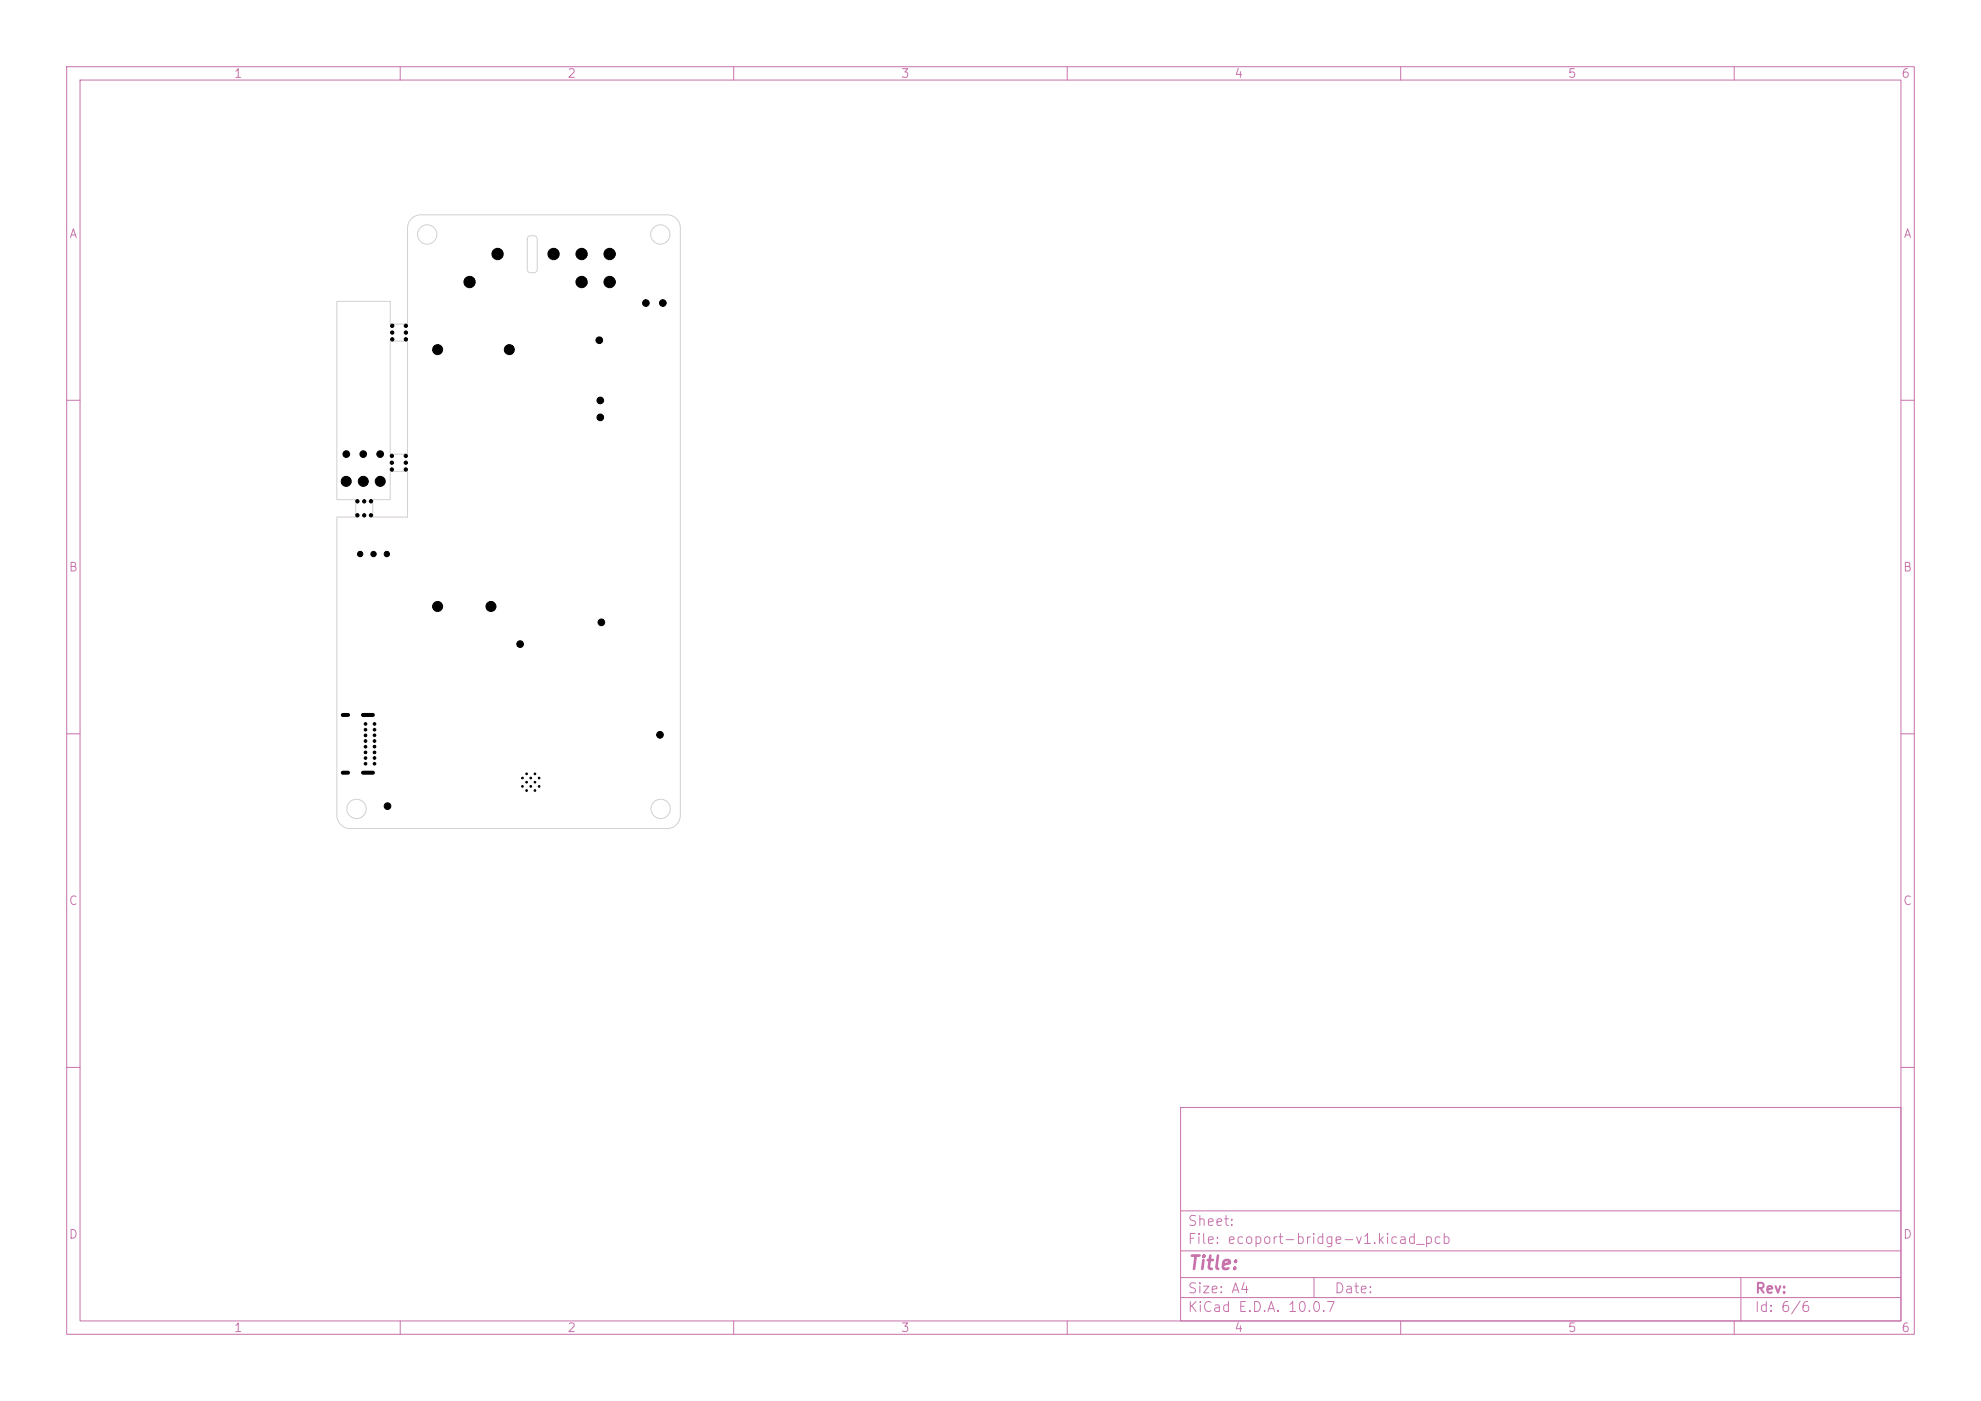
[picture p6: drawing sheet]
<svg xmlns="http://www.w3.org/2000/svg" width="297mm" height="210mm" viewBox="0 0 297 210" stroke-linecap="round" stroke-linejoin="round" font-family="sans-serif">
<defs><g id="words">
<text font-size="2" fill="#c872ab" x="178" y="190.8">Title:</text>
<g font-size="1.5" fill="#c872ab">
<text x="178" y="184.1">Sheet:</text>
<text x="178" y="186.8">File: ecoport-bridge-v1.kicad_pcb</text>
<text x="178" y="197">KiCad E.D.A. 10.0.7</text>
<text x="178" y="194.2">Size: A4</text>
<text x="200" y="194.2">Date:</text>
<text x="263" y="197">Id: 6/6</text>
<text x="263" y="194.2">Rev:</text>
</g>
<g font-size="1.3" fill="#c872ab">
<text x="35" y="12">1</text>
<text x="85" y="12">2</text>
<text x="135" y="12">3</text>
<text x="185" y="12">4</text>
<text x="235" y="12">5</text>
<text x="285" y="12">6</text>
<text x="10.3" y="36">A</text>
<text x="285.3" y="36">A</text>
<text x="10.2" y="86">B</text>
<text x="285.2" y="86">B</text>
<text x="10.2" y="136">C</text>
<text x="285.2" y="136">C</text>
<text x="10.2" y="186">D</text>
<text x="285.2" y="186">D</text>
<text x="35" y="200">1</text>
<text x="85" y="200">2</text>
<text x="135" y="200">3</text>
<text x="185" y="200">4</text>
<text x="235" y="200">5</text>
<text x="285" y="200">6</text>
</g>
</g></defs>
<g fill="none" stroke="#c872ab" stroke-width=".15">
<path d="M10 10h277v190h-277zM12 12h273v186h-273zM60 10v2M110 10v2M160 10v2M210 10v2M260 10v2M10 60h2M285 60h2M10 110h2M285 110h2M10 160h2"/>
<path d="M177 166h108v32h-108zM285 160h2M60 198v2M110 198v2M160 198v2M177 194.5h108M177 191.5h108M177 187.5h108M177 181.5h108M197 191.5v3M210 198v2M260 198v2"/>
<path d="M261 191.5v6.5"/>
</g>
<g fill="none" stroke="#d0d2cd" stroke-width=".15">
<path d="M61.7 32.8l.6-.4 .7-.2h37a2 2 0 0 1 2 2v88a2 2 0 0 1-2 2h-47.5a2 2 0 0 1-2-2v-44.7h2.8v-2.6h-2.8v-29.7h8v3.4h2.6v-14.5l.2-.7zM79.2 35.5l.3-.2h.5a.5 .5 0 0 1 .6 .5v4.6a.5 .5 0 0 1-.6 .5h-.4a.5 .5 0 0 1-.6-.5v-4.6zM58.5 51.1h2.6v17h-2.6zM58.5 70.7h2.6v6.8h-5.2v-2.6h2.6z"/>
<circle cx="64.1" cy="35.1" r="1.45"/>
<circle cx="99" cy="35.1" r="1.45"/>
<circle cx="53.4" cy="121.2" r="1.45"/>
<circle cx="99" cy="121.2" r="1.45"/>
</g>
<g fill="#000" stroke="#000" stroke-width=".15">
<circle cx="74.6" cy="38.1" r=".85"/>
<circle cx="83" cy="38.1" r=".85"/>
<circle cx="87.2" cy="38.1" r=".85"/>
<circle cx="91.4" cy="38.1" r=".85"/>
<circle cx="58.8" cy="49.9" r=".25"/>
<circle cx="58.8" cy="48.8" r=".25"/>
<circle cx="58.8" cy="50.9" r=".25"/>
<circle cx="60.8" cy="48.8" r=".25"/>
<circle cx="60.8" cy="50.9" r=".25"/>
<circle cx="60.9" cy="49.9" r=".25"/>
<circle cx="65.6" cy="52.4" r=".75"/>
<circle cx="70.4" cy="42.3" r=".85"/>
<circle cx="76.4" cy="52.4" r=".75"/>
<circle cx="87.2" cy="42.3" r=".85"/>
<circle cx="89.9" cy="51" r=".5"/>
<circle cx="91.4" cy="42.3" r=".85"/>
<circle cx="96.8" cy="45.4" r=".5"/>
<circle cx="99.4" cy="45.4" r=".5"/>
<circle cx="51.9" cy="72.2" r=".75"/>
<circle cx="51.9" cy="68.1" r=".5"/>
<circle cx="53.6" cy="77.2" r=".25"/>
<circle cx="53.6" cy="75.1" r=".25"/>
<circle cx="54.5" cy="68.1" r=".5"/>
<circle cx="54.5" cy="72.2" r=".75"/>
<circle cx="54.6" cy="77.3" r=".25"/>
<circle cx="54.6" cy="75.1" r=".25"/>
<circle cx="55.6" cy="77.2" r=".25"/>
<circle cx="55.6" cy="75.1" r=".25"/>
<circle cx="57" cy="68.1" r=".5"/>
<circle cx="57" cy="72.2" r=".75"/>
<circle cx="58.7" cy="69.4" r=".25"/>
<circle cx="58.7" cy="70.4" r=".25"/>
<circle cx="58.7" cy="68.3" r=".25"/>
<circle cx="60.8" cy="68.3" r=".25"/>
<circle cx="60.8" cy="70.4" r=".25"/>
<circle cx="60.8" cy="69.4" r=".25"/>
<circle cx="90" cy="62.6" r=".5"/>
<circle cx="90" cy="60" r=".5"/>
<circle cx="54" cy="83.1" r=".4"/>
<circle cx="56" cy="83.1" r=".4"/>
<circle cx="58" cy="83.1" r=".4"/>
<circle cx="65.6" cy="90.9" r=".75"/>
<circle cx="73.6" cy="90.9" r=".75"/>
<circle cx="78" cy="96.6" r=".5"/>
<circle cx="90.2" cy="93.3" r=".5"/>
<circle cx="54.8" cy="109.4" r=".2"/>
<circle cx="54.8" cy="108.5" r=".2"/>
<circle cx="54.8" cy="111.9" r=".2"/>
<circle cx="54.8" cy="113.6" r=".2"/>
<circle cx="54.8" cy="110.2" r=".2"/>
<circle cx="54.8" cy="114.5" r=".2"/>
<circle cx="54.8" cy="111.1" r=".2"/>
<circle cx="54.8" cy="112.8" r=".2"/>
<circle cx="56.1" cy="111.9" r=".2"/>
<circle cx="56.1" cy="109.4" r=".2"/>
<circle cx="56.1" cy="110.2" r=".2"/>
<circle cx="56.1" cy="108.5" r=".2"/>
<circle cx="56.2" cy="114.5" r=".2"/>
<circle cx="56.2" cy="111.1" r=".2"/>
<circle cx="56.2" cy="112.8" r=".2"/>
<circle cx="56.2" cy="113.6" r=".2"/>
<circle cx="78.3" cy="116.6" r=".13"/>
<circle cx="78.3" cy="117.9" r=".13"/>
<circle cx="79" cy="116" r=".13"/>
<circle cx="79" cy="117.2" r=".13"/>
<circle cx="79" cy="118.5" r=".13"/>
<circle cx="79.6" cy="116.6" r=".13"/>
<circle cx="79.6" cy="117.9" r=".13"/>
<circle cx="80.2" cy="116" r=".13"/>
<circle cx="80.2" cy="117.2" r=".13"/>
<circle cx="80.2" cy="118.5" r=".13"/>
<circle cx="80.8" cy="116.6" r=".13"/>
<circle cx="80.8" cy="117.9" r=".13"/>
<circle cx="98.9" cy="110.1" r=".5"/>
<circle cx="58.1" cy="120.8" r=".5"/>
</g>
<path d="M51.4 107.2h.8M51.4 115.8h.8M54.4 107.2h1.5M54.4 115.8h1.5" fill="none" stroke="#000" stroke-width=".6"/>
<use href="#words"/>
</svg>
